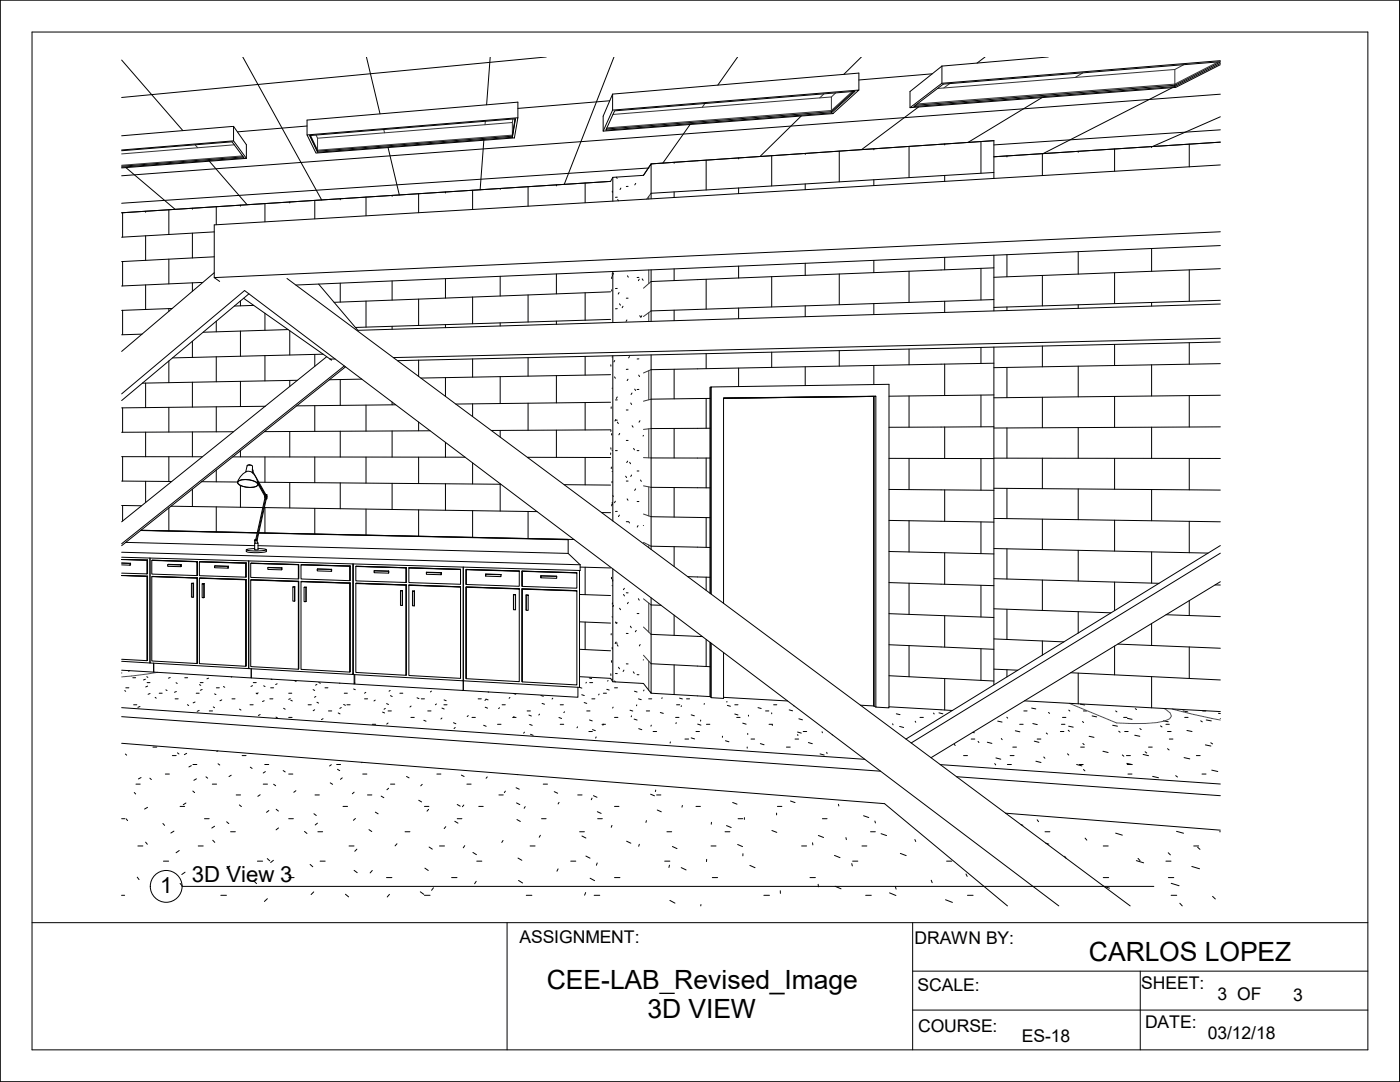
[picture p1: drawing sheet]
<svg xmlns="http://www.w3.org/2000/svg" width="279mm" height="216mm" viewBox="0 0 279 216" stroke-linecap="round" stroke-linejoin="round" font-family="sans-serif">
<defs><g id="words">
<g font-size="5.3">
<text x="217.3" y="191.7">CARLOS LOPEZ</text>
<text x="109.1" y="197.3">CEE</text>
<text x="120" y="197.3">-</text>
<text x="121.8" y="197.3">LAB_Revised_Image</text>
<text x="129.2" y="203.2">3D VIEW</text>
</g>
<g font-size="4.4">
<text x="32" y="178.3">1</text>
<text x="38.3" y="176">3D View 3</text>
</g>
<g font-size="3.5">
<text x="103.7" y="188.2">ASSIGNMENT:</text>
<text x="182.5" y="188.3">DRAWN BY:</text>
<text x="183.1" y="197.8">SCALE:</text>
<text x="227.8" y="197.3">SHEET:</text>
<text x="243" y="199.5">3 OF</text>
<text x="258.1" y="199.7">3</text>
<text x="183.2" y="206">COURSE:</text>
<text x="203.9" y="208">ES</text>
<text x="208.6" y="208">-</text>
<text x="209.7" y="208">18</text>
<text x="228.5" y="205.2">DATE:</text>
<text x="241" y="207.3">03/12/18</text>
</g>
</g></defs>
<g fill="none" stroke="#343434" stroke-width=".2">
<path d="M164.4 18.7l-.8 .8M166.8 18.5l-.9 .8M170.1 18.3l-4.2 3.8v.2v-3l-43.6 3.5M189.5 16.7l-1.1 .8M216.1 14.5l-1.5 1M234.5 16.8l-51.5 3.9M236.2 12.9l-1.7 1M243.1 12.4l-8.6 4.4v.2v-3.1l-47.4 3.8M38.9 28.9l.6 .6M46.8 28.9l-22.5 1.8M48.4 31.1l-24.1 1.9M63.4 27.6v2.6"/>
<path d="M76.6 25.8l.2 .7M96.9 24.2l-.1 .7M102.3 27l-38.9 3-1.4-3M102.4 23.7l-.1 .7M102.8 23.7l-.5 3.5v-2.8l-38.9 3.2-.3-.7M140.7 20.7l-.6 .7M165.9 22.1l-44.8 3.4"/>
</g>
<g fill="none" stroke="#000" stroke-width=".2">
<path d="M.1 0h279.2v215.8h-279.2zM6.4 6.4h266.6v203.1h-266.6zM24.3 12l12.2 14.1M48.5 11.4l15.7 28.5M73.1 11.4l2.7 11.3M97.8 11.4l-.7 9.5M109 11.4l-84.7 8.1M122.3 18.8v3.2M122.5 11.4l-9.9 25.4M147.2 11.4l-3.9 5.6M170.3 18.2l-4.4 4.1M171.4 18v-3.4l-49.1 4.2-1.9 4.4v3"/>
<path d="M171.9 11.4l-3.5 3.5M186 14.7l-14.6 1.3M188 13.2v3.4M188 13.2l-6.4 5.1v3.2M196.6 11.4l-1.6 1.2M208 19.5l-14.8 8.9M209.2 11.4l-21.2 1.8M234 17.5l-25.8 13.1M234.5 17l-51.8 4M234.5 17v.3M243.5 12.9l-8.9 4.5-53 4.1 6.4-4.9M243.5 18.8l-219.2 16.3"/>
<path d="M243.5 12.7l-9 4.6M243.5 12.1l-55.5 4.5M243.5 12.4l-9 4.6M243.5 12.3l-55.2 4.5-5.9 4.5 52.1-4M24.3 30.1l22-1.8 2.4 3.2-24.4 1.9M25.1 33.4l9.9 8.4M41.8 32.2l7.5 8.7M46.6 28.1l2.6 3.5M46.6 25.2l2.6 3.7v2.7M46.6 28.1l-22.3 1.8M46.6 25.2l-22.3 1.9M46.6 25.2v2.9"/>
<path d="M48.6 31.3l-24.3 1.9M49.2 31.6l-24.9 1.9M61.3 26.9l42.1-3.4-.7 4-39.6 3zM61.3 25.1l-13.9 1.2M61.8 27.1l41.1-3.4-.6 3.7-38.9 3zM61.9 27l1.5 3.2 38.9-3M62.8 40v3.7M63.4 30.2v.2M67.9 39.7h.1M73 39.3v3.8M77.4 29.4l2.3 9.5M78.3 39h.1"/>
<path d="M83.5 38.7v3.7M88.9 38.3h.1M94.3 38v3.8M96.6 28l-.8 9.9M99.8 37.6h.1M102.3 27.2v.2M102.8 23.7l-.5 3.5M103.4 23.5v-3.1l-42.1 3.6v2.9M105.4 37.3v3.8M111 36.9h.1M116.8 36.5v3.9M121.7 20.1l-18.3 1.5"/>
<path d="M122.2 38.1v.3M122.3 22l49.1-4-5.2 4.7-45.8 3.5zM122.3 35.4v4.7M122.3 35.4l-.4 .8-97.6 6.3M122.7 22.1l47.9-3.9-4.7 4.3-45 3.5zM123 35.3l.2 .3M123.2 39.3l-.4 .1M123.3 39.8l.1 .3M123.9 37.5l-.2 .3M125.3 37.2h-.3M126.9 36.6l-.2 .3M128.4 35l-6.1 .4"/>
<path d="M128.4 35l1.5-2.3v7M129.4 33.5l-105.1 7.1M134.5 32.4h.1M134.5 38.3v1.1M137.7 24.8l-5.4 7.7M140.9 32v5.9M147.4 31.5h.1M147.4 37.5v1.1M154 31.1v6M159.9 23.1l-8.2 8.1M160.7 30.6h.1M160.7 36.7v1.1"/>
<path d="M165.9 22.3l-44.9 3.4M165.9 22.3v.2M167.5 30.2v6.1M174.4 29.7h.1M174.4 35.9v1.1M181.4 29.2v6.2M183.3 21.4l-11.3 8.4M188.5 28.7h.1M188.5 35v1.2M195.8 28.2v6.4M198.4 34.4l-68.5 4.2M198.4 28.1l-68.5 4.6-1.5 2.3"/>
<path d="M198.4 28.1l-68.5 4.6M198.4 28.1v7.5M201 31.1h.1M208 30.6v4.4M215.2 30.2h.1M222.4 29.7v4.5M229.8 29.3h.1M237.3 28.8v4.5M243.5 32.9l-200.7 12v10.5l1 .8M243.5 25.9l-45.1 3M243.5 28.4l-45.1 2.9M243.5 23.3l-13.5 5.9"/>
<path d="M24.5 42.5v4.8M24.5 52.2v4.8M29.1 42.2h.1M29.1 47.1v4.8M29.1 56.9v4.8M33.7 41.8v5M33.7 51.7v4.9M38.4 41.6h.1M38.4 46.5v5M38.4 56.4v1.7M40.5 56.3l-16.2 .8M42.8 54.4l-18.5 15.7"/>
<path d="M42.8 46.3l-18.5 1M42.8 51.2l-18.5 1M43.2 41.3v3.5M48 40.9h.1M48.6 59.5l17.5 12.3-.2-.2h1M49.7 58.6l-25.4 21.3M52.9 40.6v3.7M57.3 55.6l168.3 125.2M57.8 40.3h.1M63.6 56.7l7.8 9.2 172.1-5.2M67.9 56.5v3.8M78.3 56.1v3.8"/>
<path d="M83.5 59.7v5.2M88.9 55.6v3.9M94.3 59.3v5.3M99.8 55.1v4M105.4 58.9v5.4M111 54.7v3.9M116.8 58.4v5.5M121.9 58.2l-55.2 2.1M122.1 57.8v.3M122.1 55.2v.4M122.2 54.8v.3M122.2 54.6v.1"/>
<path d="M122.3 54.2v10.1M122.3 54.5l.1 .2M123.2 57.6h-.4M123.5 58.4l-.1 .3M125 59.5h.3M125.2 55l.2 .3M127.5 55.4h-.4M127.6 55.7l-.2 .3M128.2 55.6l.2 .3M129.9 53.8v10.3M134.5 53.7v2.3M140.9 55.7v6"/>
<path d="M147.4 53.1v2.4M154 55.2v6M160.7 52.5v2.4M167.5 54.7v6.1M174.4 52v2.4M181.4 54.1v6.2M188.5 51.4v2.4M195.8 53.5v6.4M198.4 53.4l-68.5 2.8M198.4 59.8l-68.5 2.2M198.4 50.9v11.1M201 50.8v4.4"/>
<path d="M208 55v6M215.2 50.2v4.5M222.4 54.4v6.2M229.8 49.6v4.5M237.3 53.8v6.3M243.5 46.2l-200.7 9.2M243.5 53.6l-45.1 1.7M243.5 59.9l-45.1 1.4M243.5 49l-184.4 7.9M24.3 78.6l24.5-20.6 162.5 122.8M24.5 61.9v4.9M28.3 66.7l-4 .1"/>
<path d="M29.1 76.4v4.9M33.7 61.6v.5M33.7 72v4.3M34.4 61.6l-10.1 .3M38.4 68.1v3.2M38.4 76.3v4.9M43.2 64.1v2.1M43.2 71.2v5M48 60v1M48 66.1v5M48 76.1v5M50.6 60.9l-3.8 .2"/>
<path d="M52.9 62.5v3.4M52.9 71v5M57.5 65.8l-16.9 .5M57.8 66v4.8M57.8 75.9v1.2M59.3 75.9l-30.9 .6M62.8 70.7v2.4M64.5 70.7l-30.1 .7M65.2 71.2l-40.9 32.9M67.9 75.7v5.2M68.7 73l-44.4 35.5M69 73.2l-44.7 35.7"/>
<path d="M72.2 75.6l-6.5 .2M73 60.1v5.2M78.3 65.1v.6M83.5 71.9v3.2M88.9 64.8v.6M88.9 75.4v3.7M94.3 71.6v3.6M99.8 64.4v.6M99.8 75.2v5.3M105.4 71.4v3.7M111 64.1v.6M111 75v5.4"/>
<path d="M116.8 71.1v3.7M121.9 74.8l-37.9 .6M121.9 63.7l-51 1.6M121.9 72.8v.3M122.2 71.2h.1M122.2 77.4v.1M122.3 71v32.9M122.6 75.2l.2 .3M122.7 71.9l-.2 .3M122.8 79.8h.4M123.2 61.6h-.4M123.2 79.2l-.2 .3"/>
<path d="M123.6 60.6l.2 .3M124.3 61.1l-.1 .3M125.1 63.8l-.2 .3M125.3 75.7l-.1 .2M125.3 73.7h-.3M125.6 71.1l-.1 .3M126.1 78.4l-.2 .3M126.7 77.6l.2 .3M127.5 74.8l.1 .3M127.5 71.6h-.4M127.5 77.7h-.4M127.7 63l.1 .3"/>
<path d="M128.1 63l-.2 .3M129.9 70.8v38.8M134.5 61.9v2.1M134.5 73.7v5.9M140.9 70.6v3M140.9 79.5v5.9M141.7 79.5l-11.8 .2M141.9 77.2l-.2 .1v41.1v-41.1M147.4 61.5v2.1M147.4 73.4v3.7M154 70.3v3M160.7 61v2.2"/>
<path d="M160.7 73.2v3.7M167.5 70v3M174.4 60.6v2.2M174.4 72.9v3.8M174.8 79.1h-.4M181.4 69.7v3.1M181.4 79v6.2M188.5 60.1v2.2M188.5 72.6v6.3M195.8 69.3v3.2M195.8 78.8v6.4M198.4 72.5l-68.5 1.3"/>
<path d="M198.4 78.8l-21 .3M198.4 69.3v67.4M201 61.3v.7M201 73.3v6.1M208 69v4.2M208 79.3v6M215.2 60.8v.7M215.2 73.1v6.1M222.4 68.7v4.2M222.4 79.1v6.2M229.8 60.4v.7M229.8 72.8v6.2"/>
<path d="M237.3 68.4v4.3M237.3 78.9v6.3M243.5 68.2l-164.2 3.8M243.5 67.5l-165 3.9M243.5 72.6l-45.1 .8M243.5 78.9l-45.1 .5M24.3 91.1h16.1M24.3 96l10 .1M24.5 81.4v4.9M24.5 91.1v4.9M29.1 86.2v4.9M29.1 96v4.3"/>
<path d="M33.7 81.3v4.9M33.7 91.1v5M38.4 86.2v4.9M38.4 97.6v3.5M43.2 81.2v5M43.2 93.8v2.3M46.5 91.2h46.3M46.6 86.1l-22.3 .2M47.4 96.2a3.5 3.5 0 0 1 4.1 .3v.3a3.5 3.5 0 0 1-4.1-.3zM47.5 96.2a3.3 3.3 0 0 1 4 .4l-.1 .2a3.4 3.4 0 0 1-3.9-.3zM48 89.9v1.3M48 96.9v4.3"/>
<path d="M49.1 94.1l.5-.1a1.75 1.75 0 0 1 1.6 1.5l.3 1.1M49.1 94.1a3.8 3.8 0 0 0-1.7 2.1l-7.2-.1M49.3 92.9l-.3 1.3M49.7 92.8l-.4 .2M49.7 92.8h.4l.3 .2v1.3M49.8 92.8l.5 .1M49.8 92.8h-.3M50.4 93.7l.1 .2v.5M50.5 94.1l2.6 4.7M51.4 96.2l1.7 2.8M51.4 96.1l1.6 2.8M51.4 96.2h.1"/>
<path d="M51.5 96.6l1.4 2.5M51.6 96.2l48.3 .4M52.8 99.1h.3M52.9 99v.4M52.9 81.1h.1M52.9 86v.1M52.9 91.2v5M52.9 98.7v.1M52.9 81.1l-28.6 .3M52.9 99.2l-1.8 8.4M53 98.7h.2M53.1 99.2l-1.9 8.5"/>
<path d="M53.1 99.6h.1M53.1 99.5l-1.8 8.4M53.2 98.7l.1 .4-.1 .5-.1-.5zM57.8 86.1v5.1M57.8 96.3v5M62.8 80.9v5.2M62.8 91.2v5.1M67.9 86v5.2M67.9 96.4v5.1M73 80.8v5.2M73 91.2v5.2M78.3 80.2v.6"/>
<path d="M78.3 86v5.2M78.3 96.4v5.3M79 80.8l-19.8 .2M83.5 84.2v1.8M83.5 91.2v5.3M85.8 86l-33 .1M88.9 88.3v2.9M88.9 96.5v5.3M94.3 80.6v2.5M94.3 92.4v4.2M99.8 85.9v1.3M99.8 96.6v5.4"/>
<path d="M105.3 91.2l16.6 .1M105.4 80.5v5.4M105.4 91.2v.2M111 85.8v5.5M112.6 96.7l9.3 .1M116.8 80.3v5.5M116.8 91.3v5.5M121.9 85.8l-23.9 .1M121.9 80.3l-30.9 .3M121.9 90.4v.3M121.9 89.3v.3M121.9 85.8v.3"/>
<path d="M122 81.2v.3M122 93.2v.3M122 86.5l.1 .3M122.2 96.1l-.1 .2M122.2 89.9h.1M122.2 94.1h.1M122.3 98.9l.1 .2M122.8 83.8h.4M122.8 89.9h.4M122.9 83.7l-.2 .3M123.2 84.2l.2 .3M123.7 86.5l-.2 .3"/>
<path d="M124.9 95l.2 .3M125 81.8h.3M125 87.9h.3M125 96h.3M125.2 99.5l.1 .3M125.3 92l-.2 .3M125.7 92.2l.1 .3M125.9 80.4l.1 .3M126 94.8l-.1 .3M126.2 84.9l.1 .3M126.4 89.5l.2 .3M126.9 97.6l-.2 .3"/>
<path d="M127.1 89.9h.4M127.1 94h.4M127.7 83.9l-.2 .3M127.8 95.8l.2 .3M128.4 86.9l-.1 .1M129.9 91.4h11.8M129.9 97.2l11.8 .1M134.5 85.5v5.9M134.5 97.3v5.9M140.9 91.4v5.9M141.7 85.4l-11.8 .1M177.4 91.5h21"/>
<path d="M177.4 97.7l21 .1M181.4 91.5v6.2M188.5 85.2v6.3M188.5 97.7v6.3M195.8 91.5v6.3M198.4 85.2l-21 .1M198.4 91.4l45.1 .1M198.4 97.4l45.1 .4M201 85.4v6M201 97.5v6M208 91.4v6.1M215.2 85.3v6.1"/>
<path d="M215.2 97.6v6.1M222.4 91.5v6.1M229.8 85.2v6.3M229.8 97.7v6.2M237.3 91.5v6.2M243.5 85.2l-45.1 .2M24.3 111.6l5.1 .2M24.3 114.8l5.1 .2M24.3 114.9l5 .1M24.3 100.9h3.9M24.3 112.7l1.6 .1M24.3 112.3l1.8 .1"/>
<path d="M24.3 114.4l5 .1M24.3 110.2l91.5 2.5M24.3 112.4h1.6M24.3 111.2l91.5 2.6v-1.1M24.5 100.9v3M25.1 108.2l25.7 .7M25.9 112.4v.4M26.1 112.4h-.2M26.1 112.4v.3l-.2 .1M28 105.9l23.3 .5M28.1 105.8l23.2 .5M29.3 115v16.8"/>
<path d="M29.4 111.8h-.1v2.7M29.4 115h-.1M29.4 111.8v2.7h-.1M29.4 115v16.7l-.1 .1M30.3 111.8l9 .3v2.8l-9-.3zM30.3 115.1l9 .3v17l-9-.5zM30.3 115.1l9.1 .2M30.3 111.8l9.1 .3M33.5 112.7h2.6v.4l-2.6-.1zM33.5 112.7h2.7M33.7 101.3v4.6M34.1 101l18.4 .3"/>
<path d="M36.2 112.7h-.1M36.2 112.7v.3l-.1 .1M38.2 116.4h.3v2.8h-.3zM38.6 116.4h-.1M38.6 116.4h-.4M38.6 116.4v2.7l-.1 .1M39.4 112.1v2.7l-.1 .1M39.4 115.3v17l-.1 .1M39.4 112.1h-.1M39.4 115.3l-.1 .1M39.8 112.1l9.3 .2M39.8 115.4l9.3 .2"/>
<path d="M39.8 112.1l9.2 .3v2.8l-9.2-.3zM39.8 115.4l9.2 .3v17.2l-9.2-.5zM40.3 116.5h.4v2.8h-.4zM40.8 116.5h-.5M40.8 116.5v2.7l-.1 .1M40.8 116.5h-.1M42.8 112.9l2.8 .1M42.8 112.9l2.7 .1v.4l-2.7-.1zM43.2 101.1v5M45.6 113h-.1M45.6 113l-.1 .4M49.1 112.3v2.8l-.1 .1"/>
<path d="M49.1 115.6v17.3h-.1M49.1 112.3l-.1 .1M49.1 115.6l-.1 .1M49.1 109.7v.3M50 112.4l9.6 .2M50 112.4l9.5 .3v2.8l-9.5-.3zM50 115.7l9.5 .4v17.4l-9.5-.5zM50 115.7l9.6 .3M50.8 107.8l.1 .6M50.8 107.7h.4l-.2 .3-.2-.1zM50.8 108.4v1.3h.3h.4v-1.3M50.8 109.5l-1.7 .2a8 8 0 0 0 4.1 0l-1.7-.2"/>
<path d="M50.9 108.3l.6 .1-.1-.1M50.9 107.8h.2zM51.2 107.7l.2 .7M51.5 108.9l61.9 1.5 2.4 2.3M51.6 106.4l61.8 1.3M51.6 106.3l63 1.4M52.7 101.3l54.5 .8M52.9 101.3v5M53.1 110h.1a8.2 8.2 0 0 1-4.1 0h.1M53.2 109.7v.3M53.4 113.3h2.8v.4l-2.8-.1zM53.4 113.3h2.9"/>
<path d="M56.3 113.3l-.1 .4M56.3 113.3h-.1M58.4 117.1h.4v2.9h-.4zM58.8 117.1h.1M58.8 117.1h-.4M58.8 117.1v2.9M59.6 112.6l-.1 .1M59.6 112.6l-.1 2.9M59.6 116l-.1 17.5M59.6 116l-.1 .1M60.1 112.7l9.8 .2M60.1 112.7l9.7 .3v2.9l-9.7-.4z"/>
<path d="M60.1 116.1l9.7 .3v17.7l-9.7-.5zM60.1 116.1l9.8 .2M60.7 117.2h.3v2.9h-.3zM61.1 117.2h-.4M61.1 117.2l-.1 2.9M61.1 117.2h-.1M62.8 101.4v5.2M63.3 113.6h2.8v.4l-2.8-.1zM63.3 113.6h2.9M66.2 113.6l-.1 .4M66.2 113.6h-.1M69.9 112.9l-.1 3"/>
<path d="M69.9 116.3l-.1 17.8M69.9 112.9l-.1 .1M69.9 116.3l-.1 .1M70.4 112.5v22.1l-20.8-1.2v-21.5v21.5l-19.7-1.1v-20.9v20.9l-5.6-.3M70.5 112.5v22.1l22 1.2v-22.6v22.6l23.2 1.4v-23.4M71 113l10.1 .3M71 116.4l10.1 .3M71 113l10 .3v2.9l-10-.3zM71 116.4l10 .4v17.9l-10-.5zM73 101.6v5.2M74.7 113.9h2.9M74.7 113.9l2.9 .1v.4l-2.9-.1z"/>
<path d="M77.6 113.9v.1M77.6 113.9v.5M79.9 117.9h.4v2.9h-.4zM80.3 117.8l-.4 .1M80.3 117.8v3M80.3 117.8v.1M81.1 113.3l-.1 2.9M81.1 116.7l-.1 18M81.1 113.3h-.1M81.1 116.7l-.1 .1M81.6 113.3l10.3 .3v2.9M81.6 116.8l10.3 .3v18.2"/>
<path d="M81.6 113.3l10.3 .3v3l-10.3-.4zM81.6 116.8l10.3 .3v18.3l-10.3-.6zM82.3 118h.4v2.9h-.4zM82.7 117.9l-.4 .1M82.7 117.9v3M82.7 117.9v.1M83.5 101.7v5.3M85.1 114.2l3 .1M85.1 114.2l3 .1v.4l-3-.1zM88.1 114.3h.1M88.1 114.3v.4M93 117.2l10.6 .3v18.5l-10.6-.6z"/>
<path d="M93 113.6v.1M93 113.7l10.6 .3v3l-10.6-.4zM93 117.1v.1M94.3 101.9v5.3M96.9 114.5v.1M96.9 114.6l3.1 .1v.4l-3.1-.1zM100 114.7l-3.1-.2v.5M102.5 118.6v.1M102.5 118.7h.4v3h-.4zM102.9 118.7l-.4-.1v3.1M103.6 114l-10.6-.4v3M103.6 117.5l-10.6-.4v18.3"/>
<path d="M104.2 117.5v.1M104.2 114h.1M104.2 116.9v.1M104.2 114l10.9 .3M104.2 114v2.9M104.2 117.5v18.5M104.2 117.5l10.9 .4M104.2 114l10.9 .3v3.1l-10.9-.4zM104.2 117.6l10.9 .3v18.8l-10.9-.6zM105 118.7v.1M105 118.8h.4v3h-.4zM105.4 102.1v5.4"/>
<path d="M105.4 118.8l-.4-.1v3.1M107.9 114.9h.1M108 114.9l3.1 .1v.4l-3.1-.1zM111.1 115l-3.2-.1 .1 .4M113.3 107.6l.1 .1M113.4 107.7v2.7M115.1 114.3l-10.9-.3v2.9M115.1 117.9l-10.9-.4v18.5M115.1 114.3h.1M115.1 117.9h.1M115.7 118.6l6.2 .2M115.8 113.2l6.1 .1"/>
<path d="M116.8 113.2v5.5M120.1 102.3h1.8M122 115.2v.3M122.1 100.6v.3M122.2 100.3h.1M122.2 116.9h.1M122.2 100.4v.3M122.3 115.7v.3M122.3 113.5v22.5M122.8 100l-.2 .3M122.8 102h.4M123.6 102.8l-.2 .3"/>
<path d="M124.4 118.6l.2 .3M124.6 117.4l-.2 .3M125 104.1h.3M125 118.3h.3M125.5 104.1l.1 .3M127.1 100.1h.4M127.3 104.9l-.1 .3M127.4 119.5l.2 .3M128.4 104.9h.1M129.9 119.3v19l-1.5-1.9-6.1-.4-.4-.6-6.2-.4M129.9 103.1l11.8 .2M129.9 109l11.8 .2"/>
<path d="M134.5 109.1v3.9M137.2 115.1l4.5 .1M140.9 103.3v5.9M140.9 115.2v2.6M141.9 118.6v-41.4l35.5-.5v64.5l-2.6-.1v-62l-30.4 .3v41M177.4 103.8l21 .4M177.4 110l21 .5M177.4 116.2l21 .7M181.4 103.9v6.3M181.4 116.4v6.2M188.5 110.3v6.3M195.8 104.1v6.4"/>
<path d="M195.8 116.8v6.3M198.4 115.5l32.9 .9M198.4 103.4l45.1 .7M198.4 109.5l42.7 .9M201 109.5v6M208 103.6v6.1M208 115.7v6.1M215.2 109.8v6.1M222.4 103.8v6.2M222.4 116.1v5.7M229.8 110.1v6.3M237.3 104v6.3"/>
<path d="M237.3 119.8v3M242.5 116.7h1M243.5 110.4l-61.7 37.9M243.5 116.1l-57.7 35.1M243.5 108.9l-62.7 38.6M24.3 134.3h.1M24.3 131.6l5 .2M24.3 133.7l6.4 .4v-1.8v1.8l19.4 1.2v-1.9v1.9l20.6 1.2M24.9 137.8l.2 .1M25.1 137.2h.6M25.9 133.8l-.3 .1M26.5 135.2h.6"/>
<path d="M29 135.5l-.4 .2M29.3 135l.2 .2M29.4 136.2h.5M29.5 136.9l-.4 .2M30 138.4l-.5 .1M31 139.1l.2 .2M31.8 138.3h.6M33.1 137.6l.2 .2M34 135.2l-.4 .1M34.9 139.4h.7M35.1 136.2l.3 .2M35.2 138l-.4 .1"/>
<path d="M36.9 135.2h.5M39.2 138.3h.6M39.8 136.6l.3 .2M40 136.2h.5M40.3 137.6l-.3 .1M41.6 135.3l-.3 .1M42.8 138.5l.3 .1M43.2 137.2h.6M44.3 139.7l-.4 .1M44.6 137l.3 .1M46.3 135l-.2 .1M46.3 139.4h.6"/>
<path d="M50.4 136.8l-.3 .2M50.5 136.2h.6M51.1 138.3l.3 .2M51.5 138.3l-.3 .1M52.6 136.8l.3 .2M52.7 139.8l-.3 .2M53.8 139.4h.7M54 137.2h.6M54.1 135.5l.2 .1M55.3 136.4l-.3 .2M57.6 138.3h.6M57.9 139.4l-.3 .2"/>
<path d="M58 139.7l.3 .2M58.8 135.8l.3 .2M62.5 137.6l.3 .2M63 139l-.2 .1M63.2 136.6l-.2 .1M63.6 136.2l.3 .1M64.9 137.2h.5M67.8 136.3v.1M68.7 138.3h.6M70.5 134.3l-.1 .3M70.6 137.5l.3 .1M70.7 134.6v1.9"/>
<path d="M70.8 136.2l-.1 .3M70.8 134.6v1.9l21.7 1.3v-2v2l22.8 1.3v-2M72.7 139.4h.7M73 138.2l-.3 .1M74.9 139.7l-.3 .2M77.9 137.8l-.3 .1M77.9 138.8l.4 .2M79.8 138.3h.6M83.2 139.2l.4 .2M84.1 139.4h.6M86.1 137.9l-.2 .2M88.6 139.7l.4 .1"/>
<path d="M95.4 139.4h.7M97 139.6l-.2 .2M97 139.5l.4 .2M97.4 138.1h.1M101.8 139.2l-.2 .1M102.5 138.4l.4 .1M104.2 136v.1M108 138.8l.4 .1M110.3 139.3l-.1 .2M115.7 124.1l6.2 .2M115.7 129.6l6.2 .3M115.7 137.2l.4 .1"/>
<path d="M116.1 138.6l.5 .2M116.8 124.1v5.5M117 136.1l-.1 .2M117.6 135.3l.5 .1M117.7 136.2h.6M118.1 139.4h.6M119.6 138.5l-.1 .2M120.4 138.3h.6M121.1 137.5l.5 .2M121.3 135.8v.1M121.9 134.5v.3M122 126.4v.3"/>
<path d="M122 131.8l.1 .4M122.2 123.1h.1M122.2 135.5v.1M122.2 129.2v.3M122.2 120.3v.2M122.4 120.8l-.1 .3M122.6 137.2h.6M122.7 135.9l.1 .2M122.8 124.3h.4M122.8 128.3h.4M122.8 134.4h.4M122.9 124.1l.1 .3"/>
<path d="M123 128.1l-.2 .3M123.2 128.6l.1 .3M123.4 133.1l.2 .4M123.7 121.4l.1 .3M124.5 133.7l-.1 .3M125 126.4h.3M125 132.5h.3M125.4 120.2l-.2 .3M125.8 124.9l.2 .4M126.4 134l.2 .3M126.6 137.9l.5 .2M127 125.8l-.2 .3"/>
<path d="M127.1 122.4h.4M127.1 134.6h.4M127.4 139.4l.6 .2M127.8 128.6l-.2 .3M128.4 131.6v.1M128.5 137.7l-.1 .2M129.5 139.4h.6M129.9 120.7l2 .1M129.9 126.6l10.3 .4M129.9 132.4l11.8 .6M129.9 138.3l11.8 .7M132.1 139.2v.2"/>
<path d="M134.5 122.7v4.1M134.5 132.7v5.9M135.6 139.3l.6 .2M137 139.4h.6M140.9 127.6v5.4M141.7 139l.2 .2M141.7 128.2v10.8M141.9 128.4v10.8l2.5 .2v-9.2M144.4 139.1l12.8 .8M145.1 140v.1M177.4 128.7l21 .9M177.4 122.4l21 .8"/>
<path d="M177.4 134.8l21 1.1M181.4 128.8v6.2M188.5 122.9v6.2M188.5 135.4v6.3M195.8 129.4v6.4M198.4 121.5l23.3 .8M198.4 127.5l13.9 .6M198.4 133.5l4.7 .2M201 121.6v6M201 133.6v1.5M204.4 139.8l39.1 2.2M208 127.9v2.8"/>
<path d="M213.7 134.2l29.8 1.5M215.2 122.1v4.2M215.2 134.3v6.1M222.4 128.9v5.8M223.1 128.5l20.4 .8M229.8 124.4v4.4M229.8 135v6.2M232.7 122.7l10.8 .3M237.3 129.1v6.3M24.3 141.2l148.3 10.3M24.3 148.3l152.2 12.1 24.6 20.4M24.3 143l151.4 10.9"/>
<path d="M25 150.5l.3 .2M26.7 140.6h.6M26.8 158.1l.3 .3M27.1 156.5h.9M27.9 141l-.4 .1M28.2 155.2l-.6 .2M29.9 155.3l.3 .3M30.5 149.1h.8M33 154.5h.8M34.4 150.8h.8M35.4 150.2l.3 .3M37.3 150.3l-.5 .3"/>
<path d="M37.4 140.6l.3 .2M38.2 152.8l-.5 .2M38.5 157.8l.3 .4M38.5 152.5h.8M38.9 140.1l-.4 .2M39.2 155.4l-.5 .3M39.8 141.8l-.5 .1M41.1 155l.3 .3M41.8 141.9h.6M42.4 156.5h.8M42.6 141.1l.2 .1M43.5 149.8l-.2 .1"/>
<path d="M43.5 152.4l.4 .3M46.1 154.7l-.4 .3M47.1 158.6h.9M47.8 141.5l.3 .2M48.3 150.8h.8M49.9 140.6h.6M50 153.1l.3 .2M51.9 142.6l-.3 .2M51.9 158.6l-.4 .3M52.5 156.5h.9M52.8 152.5h.8M53 154l-.5 .2"/>
<path d="M54.6 156.5l.4 .3M55.1 143.1l.3 .2M56.5 153.8l.4 .2M56.6 141.3l.3 .2M57.6 143.2h.7M57.6 154.5h.8M59.1 157.8l-.5 .3M61.5 140.6h.6M62.8 141.6l-.3 .2M62.9 158.6h.8M63.2 140.1l.4 .2M64.5 143.4l-.3 .2"/>
<path d="M65.6 141.9h.6M65.9 156.2l.5 .3M66.1 152.6l-.3 .2M67.2 152.5h.8M67.4 153.5l.4 .3M67.5 142.3l.4 .2M68.1 141.2l-.3 .2M68.3 155.2l-.4 .3M68.6 140.6l.3 .1M69.2 140.6h.7M70.7 158.1l-.4 .3M72.3 152.1l-.1 .1"/>
<path d="M72.4 154.5h.8M73.3 158.6h.9M74.3 144.5h.7M76.1 158.9l.5 .3M76.3 142.1l.5 .2M76.9 141.4l-.3 .1M77.2 140.4l.3 .2M77.4 141.9h.7M77.4 144.3l-.2 .2M77.6 157.3l-.4 .3M77.9 156.5h.9M81.1 154.9l.5 .3"/>
<path d="M82 143.2h.7M82 140.9l-.2 .2M83.6 159.7l.5 .3M84.3 156.5l-.3 .3M84.6 143.7l.4 .2M85.4 141.9h.6M87.1 140.5l-.2 .1M87.2 154.5h.8M88.2 143.3l-.2 .2M88.2 141.3l.4 .2M88.6 140.6h.6M90.5 144.2l.5 .2"/>
<path d="M90.8 145.2l-.2 .2M92.1 154.7l.5 .2M93.2 156.5h.8M93.5 142.8l-.3 .2M94.2 143.2h.7M96.5 144.7l.5 .2M96.8 141.1l.5 .2M97.2 155l-.2 .3M99.3 144.5h.7M99.6 158.6h.8M99.7 141.2l-.2 .2M100.2 140.6h.6"/>
<path d="M100.9 157.9l-.3 .3M102.3 143.2h.7M102.6 143l-.2 .2M103 157.2l.6 .3M103.3 154.6h.1M104.7 146.1l-.2 .2M105.2 141.9h.7M105.6 142.7l.4 .2M105.7 144.5l.5 .2M105.9 146.5l.5 .2M107.7 142.5l-.2 .2M108.2 140.4l.5 .1"/>
<path d="M108.4 156.5h.9M110.6 158l.7 .3M111.5 143.2l.6 .2M111.8 140.6h.6M111.8 144.5h.7M112.7 142l-.2 .2M115.3 145l-.2 .2M115.3 158.6h.9M116.6 140.2l.5 .2M117.1 141.9h.7M117.5 146h.7M117.6 143.7l.6 .1"/>
<path d="M118.2 159.3l-.2 .3M118.2 145.6l.6 .2M118.4 158.8l.7 .3M119 147l-.1 .3M120.1 144.5h.7M120.4 144.5l-.1 .2M122.4 141.1l-.1 .2M122.6 143.2h.7M125.7 141.7l.6 .2M126 142.8v.2M126.6 143.5l.5 .2M127.1 140.7l-.1 .1"/>
<path d="M127.5 145.4l.6 .2M129 141.9h.6M129.8 158.5l.8 .3M130 144.7l-.1 .2M130.3 146h.7M130.9 157.6l-.1 .3M131 158.6h.9M131.8 142.2l.6 .1M133.8 148l-.1 .3M134.8 143.2h.7M135 144.2l-.1 .2M135 140.6h.7"/>
<path d="M136 140.8l-.1 .2M136.7 147.5h.7M137.9 142.6l.7 .2M137.9 147.2l.7 .2M138.9 146h.7M139.2 144.5l.7 .2M139.8 143.7v.2M140.6 140.4l-.1 .1M141 144.5h.7M144.2 146.9v.2M144.8 147.8l.7 .2M145.2 140.8l.6 .1"/>
<path d="M146.6 140.6h.7M146.6 142.5l.7 .2M147 143.2h.7M148.2 144.3l.7 .2M149.1 149.1v.2M149.2 146.3v.3M149.4 142.7v.2M149.9 147.5h.7M151.3 141.2l.6 .2M151.7 148.4l.8 .2M152.8 141.9h.6M153.5 144.5h.7"/>
<path d="M154 142.2v.2M154.1 144.6v.2M154.4 140.6h.6M157 149.1h.7M157.5 141.6l.7 .2M157.8 159.8l.9 .3M158.4 140.8v.1M158.7 147.5h.7M159.2 146.1l.7 .2M159.2 146.6v.2M159.4 143.4l.7 .2M160.3 146h.7"/>
<path d="M161.3 148.2l.8 .2M163.7 150.4l.8 .3M164.1 146v.2M165 150.1l.1 .3M166.1 146.6h.1M171.7 140.7l2.7 .2v-61.8l-30 .4 30-.4v61.8l.4 .2M177.4 141l12.7 .8M178.1 144.4l.1 .2M178.9 142.4l.7 .2M179.5 144.9l.8 .3M182.6 143.9l.2 .2M183.6 143.2h.7"/>
<path d="M186.3 142.3l.1 .2M187.4 142.2l.8 .2M187.6 152.6l55.9 3.8M190.5 148.5l.1 .3M190.9 155l52.6 3.8M192.3 150.8h.8M193.8 147.5h.7M194.1 146.1l.4 .1M195.2 147.9l.2 .3M197 148.1l1 .2M198.5 152.4l.2 .2M198.8 151.2l.9 .3"/>
<path d="M199.1 143.9l.9 .2M199.8 147.4l.2 .2M200.9 143.1l.2 .2M201 152.5h.8M201.6 150.8h.8M202.1 149.1h.8M202.6 145.8l.9 .2M203.5 144.5h.7M204.3 141.9h.7M205.9 141.3l.8 .2M206.1 144.4l.9 .2M206.4 147.9l.9 .2"/>
<path d="M206.7 151.9l1.1 .2M207 147.5h.7M208.3 151l.2 .3M208.8 146.3l.2 .2M209.3 142.2l.2 .1M211.6 146h.7M211.8 144.5h.7M212 143.2h.7M213 150.4l.3 .3M213.2 145.7l.2 .2M213.3 144.9l.9 .2M213.3 141.7l.2 .2"/>
<path d="M214.9 152.5l1 .3M215.4 152.5h.8M215.6 140.5l.9 .2M215.7 149.1h.7M216 144l.3 .2M216.1 148.4l.3 .2M216.2 141.9h.7M216.2 153.5l.3 .3M217.4 146.9l.9 .2M218 142.9l.9 .1M220.1 149.9l1 .3M222.1 144.7l.9 .2"/>
<path d="M222.7 141.9l.2 .1M223.3 145.9l.2 .2M224 150.6l.3 .3M224.2 143.2h.7M224.5 146h.6M224.8 150.8h.8M224.9 152.3l1.1 .3M225 152.5h.7M225 143.3l.9 .2M225.1 154.5h.8M226.5 146.7l1 .2M226.6 141.4l.2 .2"/>
<path d="M227.5 145.4l.3 .2M228.1 150.5l1.1 .3M228.5 150l.4 .3M229.2 149.1h.8M230 154.9l1.2 .3M231.6 144.8l.3 .3M232.2 143.8l1 .2M232.7 144.5h.7M233 146h.7M233 149.4l.3 .2M233.4 147.5h.7M234.6 154.8l.4 .2"/>
<path d="M236.1 141.9l.9 .1M236.3 151.2l1.1 .2M236.4 143.2h.7M236.9 145.8l1 .2M238.8 150.8h.7M239.6 143.8l.3 .2M239.9 154.5h.8M240 141.9h.6M240.6 148.6l1.1 .3M240.7 143.7l1 .1M241.6 148.2l.4 .2M241.8 153.7l1.2 .2"/>
<path d="M243.2 142.3l.3 .1M243.5 143.3h.1M24.3 178.6h.6M24.3 163.4h.6M25.2 163.4l.3 .3M27.4 175l.3 .5M27.5 168.8h1M29.1 168l.3 .5M29.4 161.1l-.5 .3M32.5 164.3l.4 .4M32.6 171.8h1.1M34.7 165.8l-.6 .4"/>
<path d="M35.8 169.7l-.7 .5M35.9 160.9h1M35.9 176.3l.5 .5M36.9 174l-.6 .5M37.1 160.2l-.5 .4M39.6 168.8h1M40.8 163.4h.9M42.5 167.7l.4 .4M42.8 164.9l-.5 .3M44.1 178.6h1.1M45.2 164l.5 .3M45.9 172.8l-.6 .5"/>
<path d="M46 166h1M47.8 160.6l.4 .4M50.7 175.8l.5 .5M51.4 171.8h1M53.3 171.3l.5 .5M53.4 179.3l-.6 .6M53.7 161.7l-.5 .4M54.6 171.7l-.6 .4M55.1 161.5l.5 .3M55.6 165.2l-.5 .4M57.6 175.1h1.1M57.6 163.4h.9"/>
<path d="M60.8 165.9l.5 .4M61.9 172.5l.5 .5M62.6 178l-.5 .5M62.7 162.4l.4 .3M63.4 164.3l-.5 .3M63.4 166h1M63.9 171.8h1M68.5 160.9h.9M68.9 178.4l.7 .6M69.7 168.8h1M70.7 173.7l.6 .4M70.9 163.3l-.4 .4"/>
<path d="M71.2 169.4l-.4 .5M73.6 165.5l.6 .4M74.3 173.7l-.4 .5M74.9 162.1l.6 .3M77.1 175.1h1.1M77.7 178.5l-.4 .5M79.2 168.4l-.4 .4M80.8 166h1M83.9 177.9l.7 .6M84.7 178.6h1.1M84.7 160.9h.9M84.8 173.2l.7 .5"/>
<path d="M85.5 161.5l-.3 .4M85.6 169l.7 .4M86.5 177.1l-.4 .6M87.7 168.8h1M89 165l-.4 .3M90.1 175.1h1.1M90.8 163.9l.6 .4M91.2 163.4h1M91.2 160.5l.6 .4M92.6 160.6l-.3 .4M92.8 168.7l-.3 .5M94.4 170.1l.7 .4"/>
<path d="M95 175.9l-.3 .4M95.1 171.8h1.1M95.5 160.9h.9M100.4 167.7l-.3 .4M103.1 160.2l.6 .3M103.2 163.5l.6 .4M103.4 171.2l.7 .5M103.5 175.7l.8 .5M104.8 161l-.2 .3M105 178.6h1.2M105.8 168.8h1M107.8 166.7l-.2 .4"/>
<path d="M108.1 163.4h.9M111.4 173.4l-.3 .4M111.6 160.1l-.2 .3M113.9 171.8h1M115.7 166h.9M116.1 166.8l.8 .4M116.9 178.1l-.2 .5M116.9 170.8l.9 .4M117.8 175.2l.9 .5M118.6 178.6h1.1M119.2 172.2l-.2 .5M119.2 162l.8 .3"/>
<path d="M119.3 163.4h.9M122.1 164.7l-.1 .4M122.6 175.1h1.1M122.6 160.9h.9M125.1 167.9l.8 .4M127.6 168.5l-.1 .4M129 163.7l-.1 .4M131.2 161.6l.8 .4M132.7 171.8h1M133.1 166h.9M133.6 172.6l-.1 .5M133.7 179.7l1 .5"/>
<path d="M134.2 168.9l.9 .4M136 173.1l.9 .5M136.2 160.7l-.1 .4M138.9 160.9h.9M141 171.5v.4M141.9 168.8h1M142 164.1l-.1 .4M142.2 175.1h1M144.7 166h1M145 164.7l.9 .4M146.2 160.1l.9 .4M147.2 168.5l1 .4"/>
<path d="M147.3 163.4h.9M148.3 170.3v.5M148.6 163.2l-.1 .3M149.6 172.7l1.1 .4M152.4 178.6h1.2M154.1 165.7l.9 .4M155 162.2v.4M155.2 160.9h.8M155.7 177.7v.6M160 168.8h1M161.6 175.1h1.1M162.2 168.2v.4"/>
<path d="M163.3 176.4v.6M163.3 166.7l1.1 .4M164.1 163.4h1M166.5 170.7l1.1 .4M166.7 176.8l1.2 .6M167.3 160.5l.1 .3M168.8 167.1l.1 .4M170 172.3l.1 .5M170.2 171.8h1M172 168.8h1M172.3 162.8l1.1 .3M172.8 178.6h1.1"/>
<path d="M173.7 166h1M174.6 163.8l.1 .4M175.8 166.3l1.1 .4M177.5 178.2l1.3 .5M178.7 176.9l.1 .5M179.7 170.3l1.1 .4M182.6 167.5l.2 .4M185.8 175.6l.2 .5M188.7 179.5l1.4 .6M188.9 171.8h1M192.8 174.4l.2 .5M193.1 178.6h1.1"/>
<path d="M200.7 162.3l42.8 3.4M203.8 164.5l.3 .2M207 163.6l.3 .4M208.6 166h.9M208.7 168.2l.6 .2M212.5 170.9l.3 .4M216.6 167.2l.3 .4M220.2 175.1h1.1M220.2 168.8h1M220.2 176.8l1.2 .4M222.7 166.2l1.3 .4M226.8 171.7l1.4 .5"/>
<path d="M227.1 171.3l.4 .4M232.7 171.8h1M233.2 170.2l.4 .4M233.2 175.1h1.1M233.7 178.6h1.1M233.7 176.3l1.6 .4M234.8 165.9l1.4 .4M237.8 172.9l1.6 .5M238.2 168.8h1M239 169.1l.5 .4M242 178.9l.5 .5M243.4 166h.1"/>
<path d="M6.4 184.1h266.6M101.2 184.1v25.4M139.9 180.5l-.1 .3M182.1 193.8h90.9M182.1 184.1v25.4M227.6 193.8v15.7M235.5 180.2l.4 .6M182.1 201.5h90.9"/>
</g>
<g fill="none" stroke="#363636" stroke-width=".2">
<path d="M129.5 33.4h.1M129.5 39.2v.5M129.9 38.6l-.8 1.1M129.5 53.9v2.7M129.9 56.2l-1.5 1.3M129.5 62.4v1.7M129.5 74v5.8M129.9 62l-1.5 1.2M129.9 73.8l-1.5 .6M129.9 79.7l-1.5 .4M128.4 91.3l1.5 .1M128.4 96.9l1.5 .3"/>
<path d="M129.5 85.6v5.8M129.5 97.2v5.8M129.9 85.5l-1.5 .2M128.4 102.6l1.5 .5M128.4 108.2l1.5 .8M128.4 119.5l1.5 1.2M129.5 108.8v.5M128.4 125.1l1.5 1.5M128.4 130.7l1.5 1.7M129.5 120.3v5.8M129.5 131.9v5.8"/>
</g>
<path d="M31.5 134.2l-7.2 .9M213.4 140.3l9.4 4a33.1 33.1 0 0 0 9.6-.4l1-.5 .4-.5-.3-.6-1.2-.9M233.9 141.5l4.1 1 5.5 1.2" fill="none" stroke="#00f" stroke-width=".2"/>
<g fill="#fff">
<path d="M103.7 185.1h24v4h-24z"/>
<path d="M182.5 185.2h19.9v3.9h-19.9z"/>
<path d="M183.1 194.6h12.4v4h-12.4z"/>
<path d="M183.2 202.9h15.9v3.9h-15.9z"/>
<path d="M203.9 204.9h4.7v3.9h-4.7z"/>
<path d="M208.6 204.9h1.1v3.9h-1.1z"/>
<path d="M209.7 204.9h3.9v3.9h-3.9z"/>
<path d="M228.5 202.1h10.3v3.9h-10.3z"/>
<path d="M227.8 194.2h12.6v3.9h-12.6z"/>
<path d="M217.3 187h40.4v5.9h-40.4z"/>
<path d="M109.1 192.6h10.9v5.8h-10.9z"/>
<path d="M120 192.6h1.8v5.8h-1.8z"/>
<path d="M121.8 192.6h49.4v5.8h-49.4z"/>
<path d="M129.2 198.4h21.9v5.9h-21.9z"/>
<path d="M241 204.2h13.5v4h-13.5z"/>
<path d="M243 196.4h8.7v3.9h-8.7z"/>
<path d="M258.1 196.6h1.9v3.9h-1.9z"/>
</g>
<g fill="none" stroke="#000" stroke-width=".2">
<path d="M36.3 176.9h194"/>
<circle cx="33.2" cy="176.9" r="3.2"/>
</g>
<use href="#words"/>
</svg>
